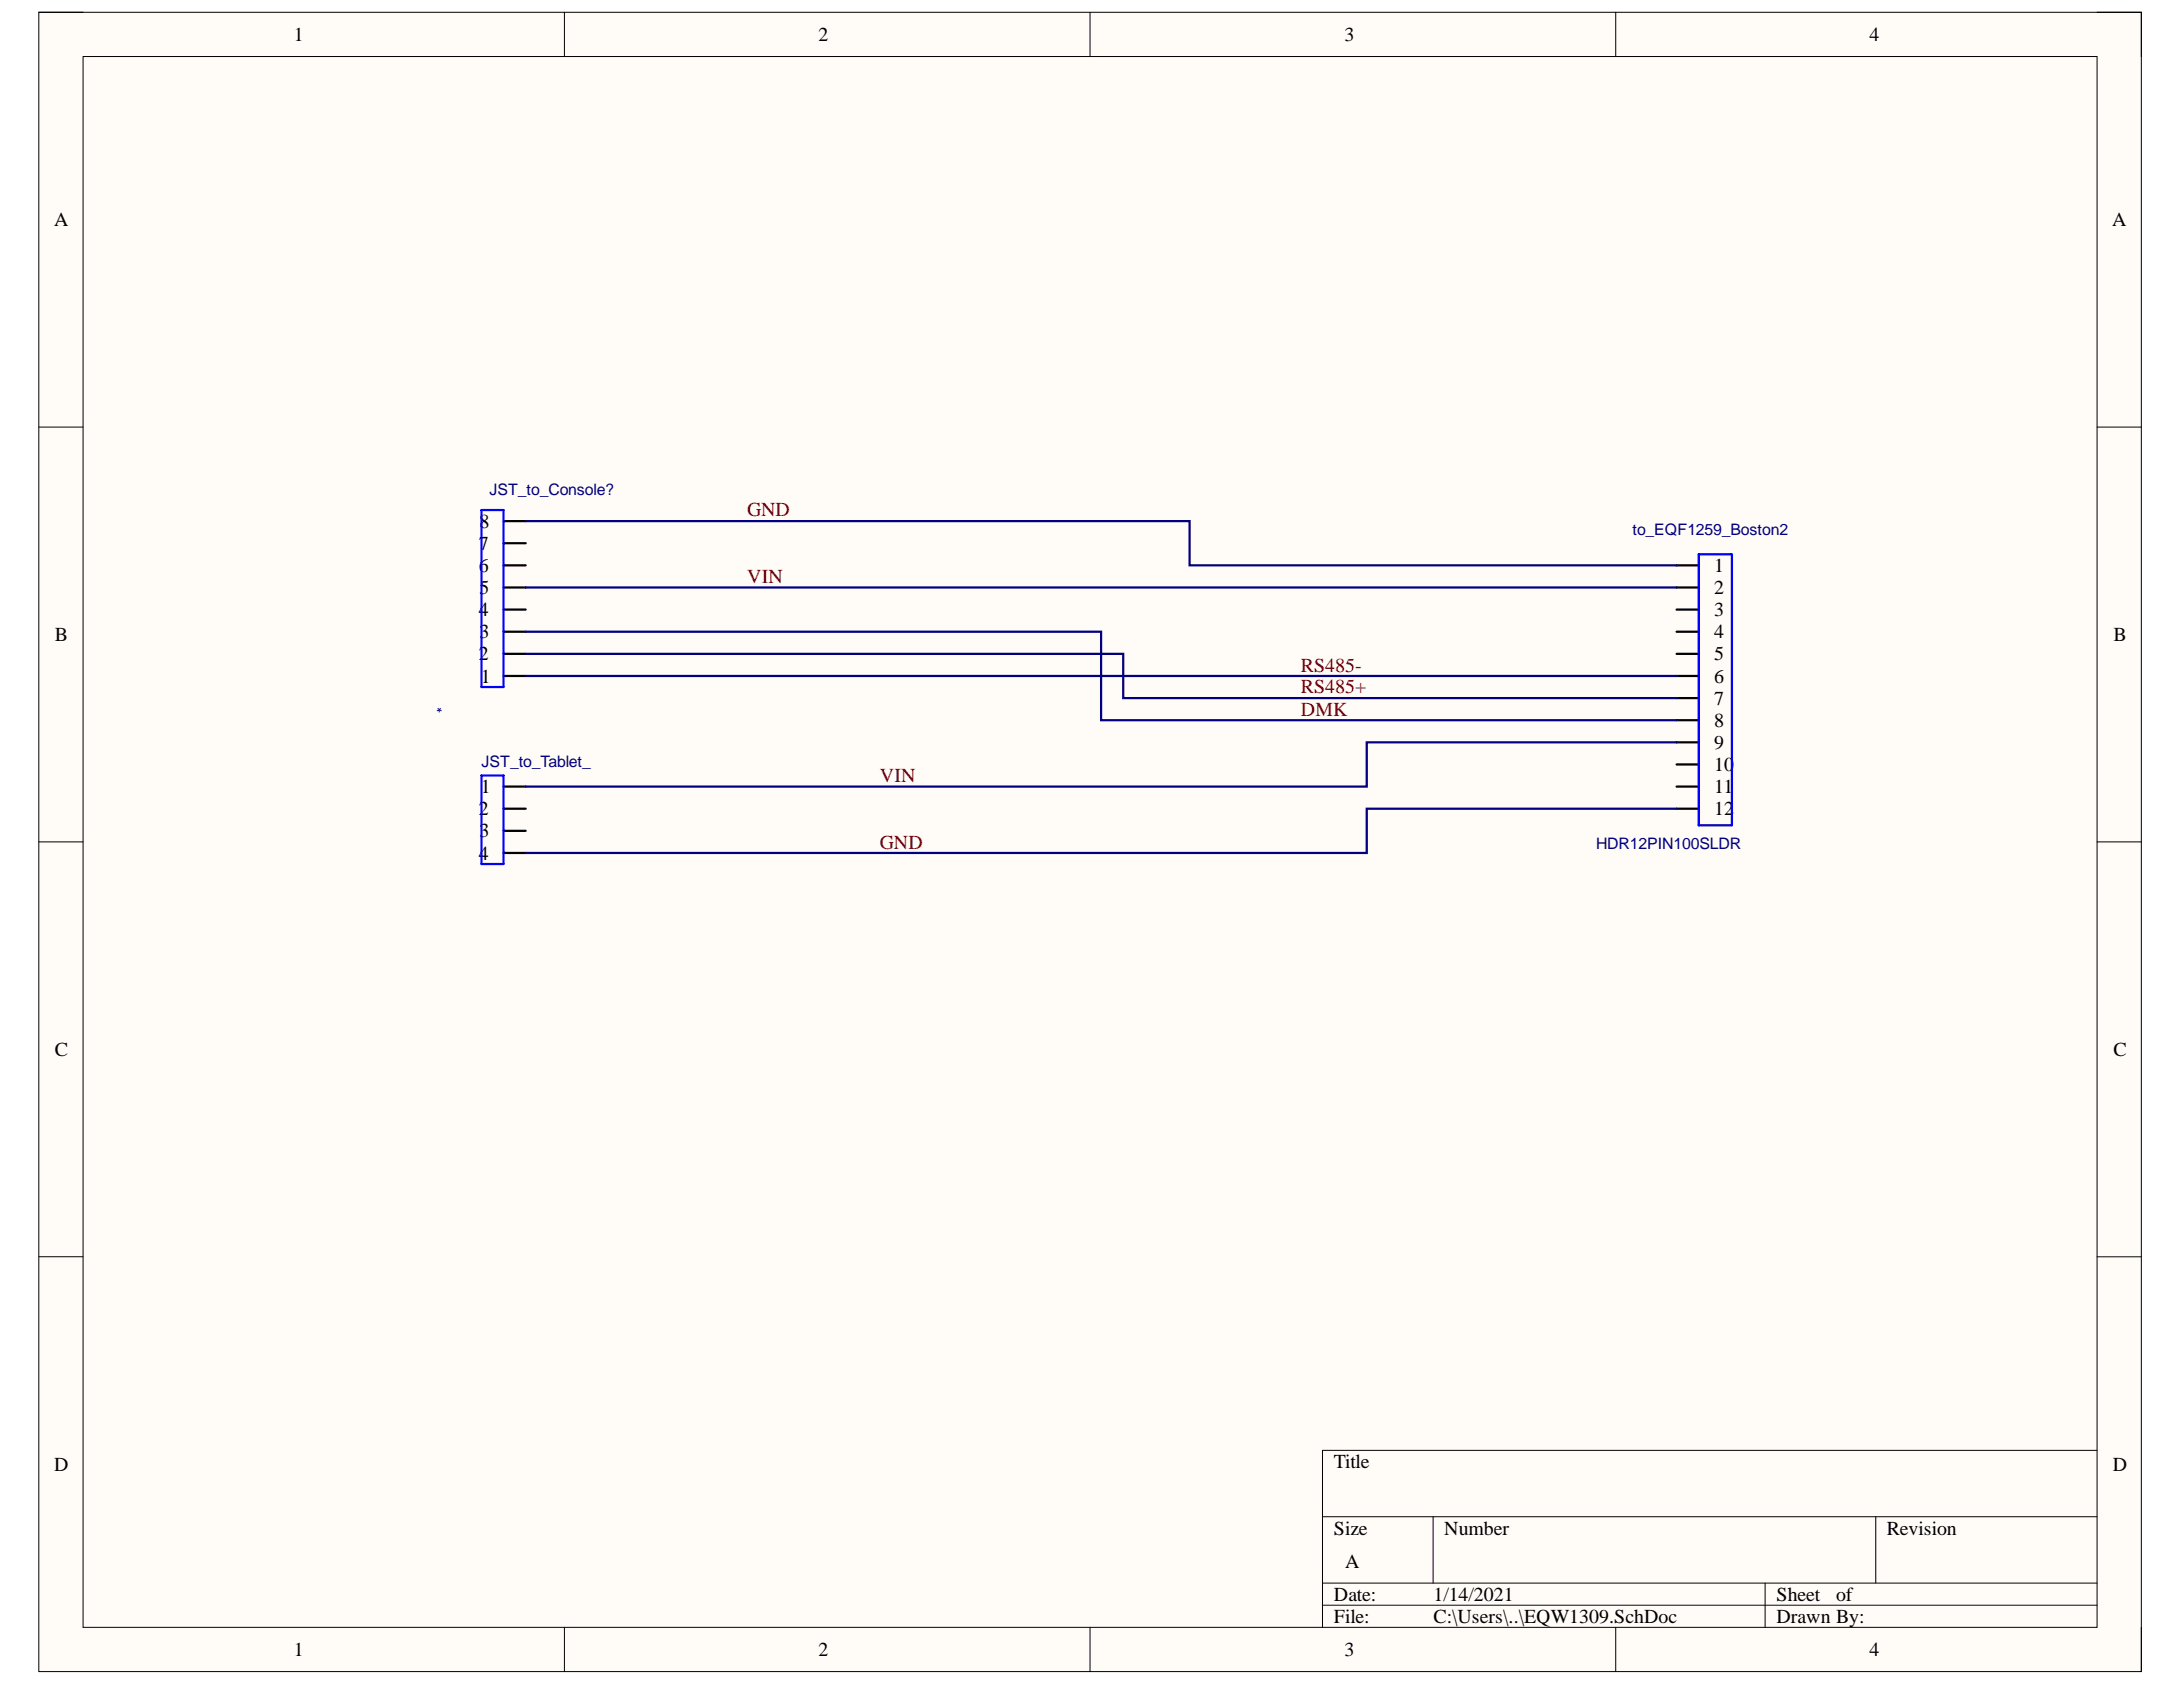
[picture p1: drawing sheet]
<svg xmlns="http://www.w3.org/2000/svg" width="279mm" height="216mm" viewBox="0 0 279 216" stroke-linecap="round" stroke-linejoin="round" font-family="sans-serif">
<defs><g id="words">
<g font-size="2.5">
<text x="37.6" y="5.2">1</text>
<text x="104.8" y="5.2">2</text>
<text x="172.1" y="5.2">3</text>
<text x="239.3" y="5.2">4</text>
<text x="6.9" y="29">A</text>
<text x="270.3" y="29">A</text>
<text x="61.3" y="70.4">7</text>
<text x="61.4" y="67.5">8</text>
<text x="61.3" y="73.2">6</text>
<text x="61.4" y="76.1">5</text>
<text x="219.4" y="73.2">1</text>
<text x="219.4" y="76.1">2</text>
<text x="7" y="82.1">B</text>
<text x="61.3" y="78.8">4</text>
<text x="61.4" y="81.7">3</text>
<text x="219.4" y="78.8">3</text>
<text x="219.4" y="81.7">4</text>
<text x="270.5" y="82.1">B</text>
<text x="61.3" y="84.5">2</text>
<text x="61.6" y="87.4">1</text>
<text x="219.4" y="84.5">5</text>
<text x="219.4" y="87.4">6</text>
<text x="219.4" y="93">8</text>
<text x="219.4" y="90.2">7</text>
<text x="219.4" y="95.8">9</text>
<text x="61.6" y="101.5">1</text>
<text x="219.4" y="98.7">10</text>
<text x="219.4" y="101.5">11</text>
<text x="61.3" y="104.4">2</text>
<text x="61.4" y="107.2">3</text>
<text x="219.4" y="104.4">12</text>
<text x="61.3" y="110">4</text>
<text x="7" y="135.1">C</text>
<text x="270.5" y="135.1">C</text>
<text x="6.9" y="188.2">D</text>
<text x="170.7" y="187.9">Title</text>
<text x="270.4" y="188.2">D</text>
<text x="170.7" y="196.4">Size</text>
<text x="184.8" y="196.4">Number</text>
<text x="241.5" y="196.4">Revision</text>
<text x="172.1" y="200.6">A</text>
<text x="170.7" y="204.9">Date:</text>
<text x="170.7" y="207.7">File:</text>
<text x="183.5" y="204.9">1/14/2021</text>
<text x="183.5" y="207.7">C:\Users\..\EQW1309.SchDoc</text>
<text x="227.4" y="204.9">Sheet</text>
<text x="227.4" y="207.7">Drawn By:</text>
<text x="235" y="204.9">of</text>
<text x="37.6" y="212">1</text>
<text x="104.8" y="212">2</text>
<text x="172.1" y="212">3</text>
<text x="239.3" y="212">4</text>
</g>
<g font-size="2.5" fill="#800000">
<text x="95.6" y="66.1">GND</text>
<text x="95.6" y="74.6">VIN</text>
<text x="166.5" y="85.9">RS485-</text>
<text x="166.5" y="88.7">RS485+</text>
<text x="166.5" y="91.6">DMK</text>
<text x="112.6" y="100.1">VIN</text>
<text x="112.6" y="108.6">GND</text>
</g>
<g font-size="2" fill="#000080">
<text x="62.7" y="63.4">JST_to_Console?</text>
<text x="208.9" y="68.5">to_EQF1259_Boston2</text>
<text x="56.7" y="89.7" transform="rotate(-180 56.7 89.7)">*</text>
<text x="61.6" y="98.1">JST_to_Tablet_</text>
<text x="204.3" y="108.7">HDR12PIN100SLDR</text>
</g>
</g></defs>
<path d="M5 1.6h269.1v212.3h-269.1z" fill-rule="evenodd" fill="#fffcf8"/>
<path d="M5 1.6h269.1v212.3h-269.1z" fill="none" stroke="#000" stroke-width=".13"/>
<path d="M10.6 7.2h257.8v201.1h-257.8z" fill-rule="evenodd" fill="#fffcf8"/>
<g fill="none" stroke="#000" stroke-width=".13">
<path d="M5 1.6h5.6M10.6 7.2h257.8v201.1h-257.8zM72.2 1.6v5.6M139.5 1.6v5.6M206.8 1.6v5.6M268.4 1.6h5.7v5.6M5 54.7h5.6M268.4 54.7h5.7M5 107.7h5.6M268.4 107.7h5.7M5 160.8h5.6M268.4 160.8h5.7"/>
<path d="M169.3 194.1h99.1M183.4 194.1v8.5M240.1 194.1v8.5M268.4 185.6h-99.1v22.7M72.2 208.3v5.6M139.5 208.3v5.6M169.3 202.6h99.1M169.3 205.4h99.1M206.8 208.3v5.6M225.9 202.6v5.7M274.1 208.3v5.6"/>
</g>
<g fill="none" stroke="#000" stroke-width=".28">
<path d="M64.5 72.4h2.8M64.5 69.5h2.8M64.5 78h2.8M64.5 75.2h2.8M64.5 66.7h2.8M214.6 72.4h2.8M214.6 78h2.8M214.6 75.2h2.8M64.5 80.8h2.8M64.5 86.5h2.8M64.5 83.7h2.8M214.6 80.8h2.8"/>
<path d="M214.6 86.5h2.8M214.6 83.7h2.8M214.6 92.2h2.8M214.6 89.3h2.8M214.6 95h2.8M214.6 97.8h2.8M64.5 100.7h2.8M64.5 103.5h2.8M64.5 106.3h2.8M64.5 109.2h2.8M214.6 100.7h2.8M214.6 103.5h2.8"/>
</g>
<path d="M61.6 65.3h2.9v22.6h-2.9zM217.4 70.9h4.3v34.7h-4.3zM61.6 99.3h2.9v11.3h-2.9z" fill="none" stroke="#00f" stroke-width=".28"/>
<path d="M67.3 66.7h85v5.7h62.3M67.3 75.2h147.3M67.3 83.7h76.5v5.6h70.8M67.3 80.8h73.6v11.4h73.7M67.3 86.5h147.3M214.6 95h-39.7v5.7h-107.6M214.6 103.5h-39.7v5.7h-107.6" fill="none" stroke="#000080" stroke-width=".28"/>
<use href="#words"/>
</svg>
